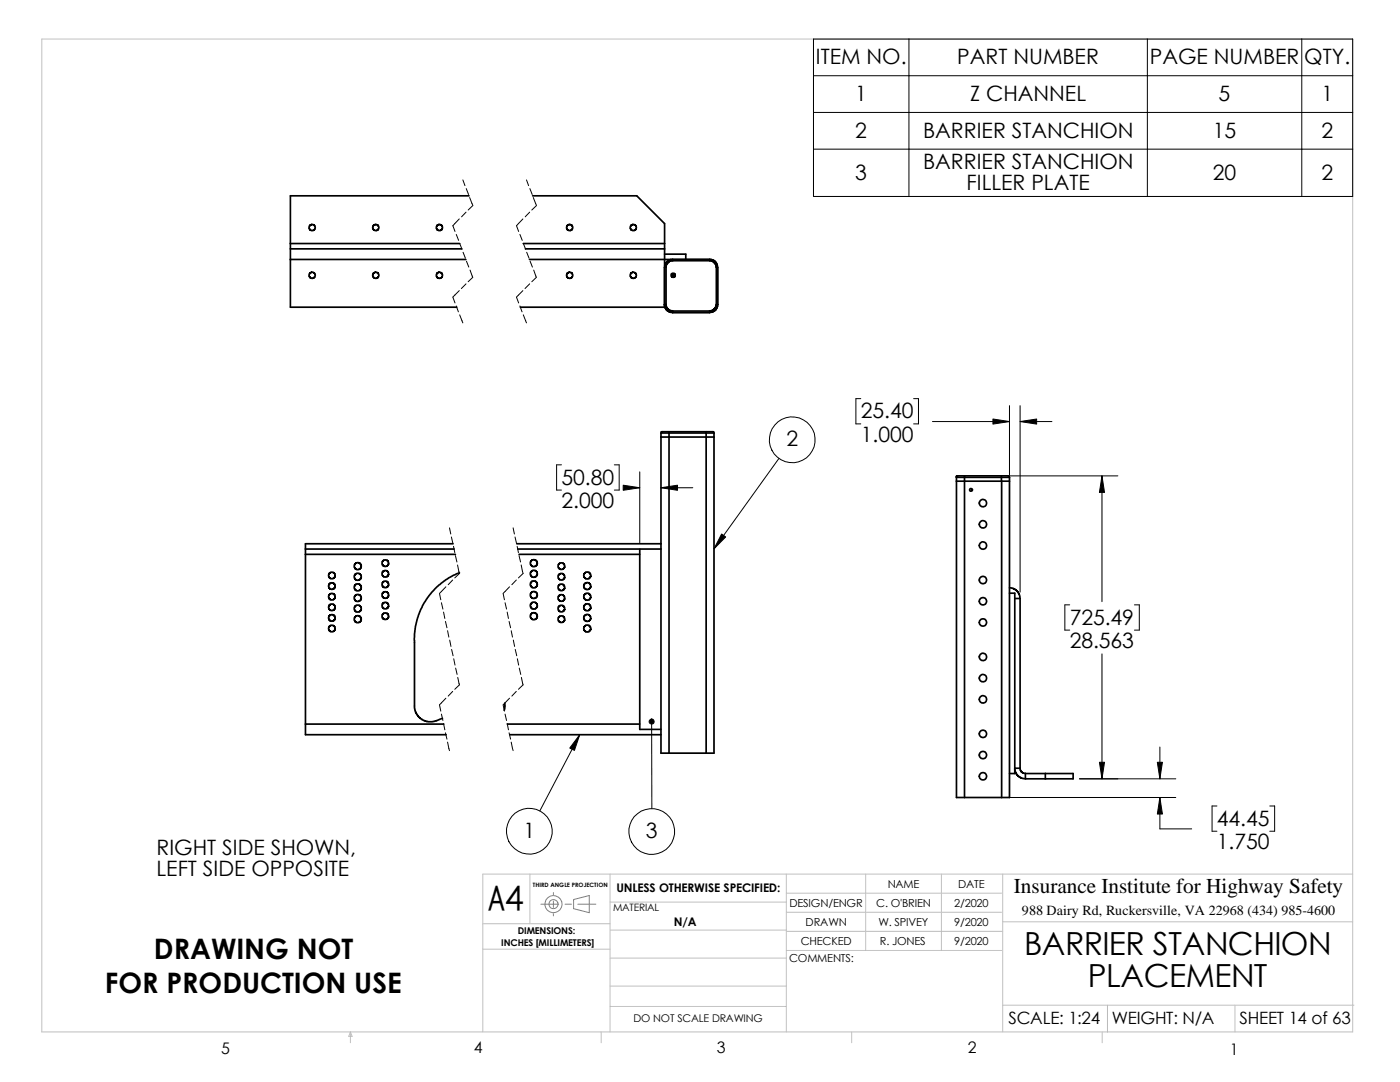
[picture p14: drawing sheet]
<svg xmlns="http://www.w3.org/2000/svg" width="279mm" height="216mm" viewBox="0 0 279 216" stroke-linecap="round" stroke-linejoin="round" font-family="sans-serif">
<defs><g id="words">
<text font-size="7.7" x="97.5" y="181.7">A4</text>
<g font-size="6.3">
<text x="204.4" y="190.6">BARRIER STANCHION</text>
<text x="217.1" y="196.9">PLACEMENT</text>
</g>
<g font-size="5.6">
<text x="30.7" y="191.4">DRAWING NOT</text>
<text x="21" y="198.1">FOR PRODUCTION USE</text>
</g>
<g font-size="4.2">
<text x="162.8" y="12.8">ITEM NO.</text>
<text x="191.1" y="12.8">PART NUMBER</text>
<text x="229.5" y="12.8">PAGE NUMBER</text>
<text x="260.3" y="12.8">QTY.</text>
<text x="170.7" y="20.1">1</text>
<text x="193.6" y="20.1">Z CHANNEL</text>
<text x="243.2" y="20.1">5</text>
<text x="263.7" y="20.1">1</text>
<text x="170.7" y="27.5">2</text>
<text x="184.2" y="27.5">BARRIER STANCHION</text>
<text x="242.1" y="27.5">15</text>
<text x="263.7" y="27.5">2</text>
<text x="170.7" y="35.8">3</text>
<text x="184.2" y="33.8">BARRIER STANCHION</text>
<text x="242.1" y="35.8">20</text>
<text x="263.7" y="35.8">2</text>
<text x="192.9" y="37.9">FILLER PLATE</text>
<text x="171.8" y="83.5">25.40</text>
<text x="156.9" y="89.1">2</text>
<text x="171.8" y="88.2">1.000</text>
<text x="112.1" y="96.7">50.80</text>
<text x="112.1" y="101.4">2.000</text>
<text x="213.5" y="124.6">725.49</text>
<text x="213.5" y="129.4">28.563</text>
<text x="104.5" y="167.2">1</text>
<text x="128.9" y="167.2">3</text>
<text x="242.9" y="164.8">44.45</text>
<text x="31.2" y="170.6">RIGHT SIDE SHOWN,</text>
<text x="242.9" y="169.5">1.750</text>
<text x="31.2" y="174.7">LEFT SIDE OPPOSITE</text>
<text x="202.4" y="178.3">Insurance Institute for Highway Safety</text>
</g>
<g font-size="3.4">
<text x="201.3" y="204.3">SCALE: 1:24</text>
<text x="221.9" y="204.3">WEIGHT: N/A</text>
<text x="247.4" y="204.3">SHEET 14 of 63</text>
</g>
<g font-size="3.2">
<text x="44.2" y="210.2">5</text>
<text x="94.6" y="210.2">4</text>
<text x="143" y="210.2">3</text>
<text x="193.2" y="210.2">2</text>
<text x="245.4" y="210.4">1</text>
</g>
<text font-size="2.8" x="204" y="182.5">988 Dairy Rd, Ruckersville, VA 22968 (434) 985-4600</text>
<g font-size="2.4">
<text x="123" y="178">UNLESS OTHERWISE SPECIFIED:</text>
<text x="134.5" y="184.8">N/A</text>
</g>
<g font-size="2.2">
<text x="177.2" y="177.1">NAME</text>
<text x="191.2" y="177.1">DATE</text>
<text x="157.6" y="180.9">DESIGN/ENGR</text>
<text x="160.8" y="184.7">DRAWN</text>
<text x="174.9" y="180.9">C. O'BRIEN</text>
<text x="175.3" y="184.7">W. SPIVEY</text>
<text x="190.4" y="180.9">2/2020</text>
<text x="190.4" y="184.7">9/2020</text>
<text x="157.5" y="191.9">COMMENTS:</text>
<text x="159.8" y="188.5">CHECKED</text>
<text x="175.6" y="188.5">R. JONES</text>
<text x="190.4" y="188.5">9/2020</text>
</g>
<text font-size="2.1" x="126.4" y="203.9">DO NOT SCALE DRAWING</text>
<text font-size="2" x="122.3" y="181.7">MATERIAL</text>
<g font-size="1.9">
<text x="100" y="188.8">INCHES [MILLIMETERS]</text>
<text x="103.3" y="186.4">DIMENSIONS:</text>
</g>
<text font-size="1.2" x="106.3" y="177.1">THIRD ANGLE PROJECTION</text>
</g></defs>
<g fill="none" stroke="#c0c0c0" stroke-width=".2">
<path d="M8.3 7.8h261.7v198.1h-261.7zM105.7 174.4v9.9M121.8 174.4v31.5M156.9 178.2h43M156.9 174.4v31.5M172.8 174.4v15.3M187.9 174.4v15.3M200.1 174.4v31.5M270 174.4h-173.6v31.5M96.4 189.4h25.4M96.4 184.3h25.4M121.8 196.8h35.1"/>
<path d="M121.8 191.2h35.1M121.8 180h35.1M121.8 185.6h35.1M156.9 189.7h43M156.9 182h43M156.9 185.8h43.2M200.1 183.9h69.9M69.9 205.9l.4 .9h-.7zM69.9 205.9v2.2M120 205.9v2.2M121.8 200.8h35.1M170 205.9v2.2"/>
<path d="M200.1 200.6h70.1M220 205.9v2.2M221 200.6v5.4M246.5 200.6v5.3"/>
</g>
<g fill="none" stroke="#808080" stroke-width=".2">
<path d="M110.4 178.1v.4M110.4 179.8v1.3M114.5 179.5l3.1-.8v3.4l-3.1-.8zM107.9 180.4h3.6M110.4 182.3v.5M112.8 180.4h1.2M115.3 180.4h3.6"/>
<circle cx="110.4" cy="180.4" r=".92"/>
<circle cx="110.5" cy="180.4" r="1.71"/>
</g>
<g fill="none" stroke="#000" stroke-width=".34">
<path d="M93.6 39.1h-35.6v9.5M106.3 39.1h20.8l5.5 5.5v4M58 49.7v2.1M58 48.6v1.1M58 51.8h35M58 48.6h33.7M58 51.8v9.5h33.1M58 49.7h34.2M62.2 44.8l-.4 .2-.1 .6 .2 .3 .5 .1 .4-.2 .1-.5-.2-.4-.5-.1M74.9 44.8l-.4 .2-.1 .6 .2 .3 .5 .1 .4-.2 .1-.5-.2-.4-.5-.1M87.6 44.8l-.4 .2-.1 .6 .2 .3 .5 .1 .4-.2 .1-.5-.2-.4-.5-.1M104.4 48.6h28.2"/>
<path d="M104.9 49.7h27.7M105.7 51.8h35.9v.2M113.6 44.8l-.4 .2-.1 .6 .2 .3 .5 .1 .4-.2 .1-.5-.2-.4-.5-.1M126.3 44.8l-.4 .2-.1 .6 .2 .3 .5 .1 .4-.2 .1-.5-.2-.4-.5-.1M132.6 49.7v11.6h-28.8M132.6 48.6v1.1M132.6 50.7h4.3v1.1M132.9 53.3v7.4a.28 .28 0 0 0-.3 .2 .28 .28 0 0 0 .1 .4l.5 .7 1 .4M134.2 52l-.6 .1-.5 .4-.2 .8M141.6 52h-7.4a.27 .27 0 0 0-.1-.2 .27 .27 0 0 0-.3 0l-.8 .5-.3 .7a.22 .22 0 0 0 0 .2 .22 .22 0 0 0 .2 .1M141.6 52l.8 .2 .4 .5 .2 .6M141.6 51.7l.6 .2 .6 .4 .4 1"/>
<path d="M143 53.3h.2M143 53.3v7.4M143.2 53.3v7.4M132.6 60.7l.1 .6 .5 .7 1 .4M132.9 60.7l.1 .6 .4 .5 .8 .3M134.2 62.1v.3M134.2 62.1h7.4M134.2 62.4h7.4M141.6 62.1v.3M143 60.7l-.3 .9-.5 .3-.6 .2M143 60.7h.2M143.2 60.7l-.1 .6-.4 .6-.5 .3-.6 .1"/>
<path d="M143.3 60.7l-.4 1-.4 .4-.9 .3M131.9 87.2h10.6M133.5 86.4h-1.6v63.9h1.6M133.5 86.1h-1.5v.3M133.5 86.1v.3M133.5 86.4h7.4M133.5 86.4v63.9M133.5 86.1h7.4M140.9 86.1v.3M140.9 86.4h1.6M140.9 86.1h1.5l.1 .3M140.9 86.4v63.9"/>
<path d="M142.5 86.4v63.9h-1.6M190.9 96h9M192.5 95.2h-1.6v63.9h1.6M192.5 95h-1.1a.37 .37 0 0 0-.6 .2M192.5 95v.2M192.5 95.2v63.9M192.5 95h7.4M192.5 95.2h7.4M199.9 95v.2M199.9 95h1.3M199.9 95.2h1.6M199.9 95.2v.8"/>
<path d="M199.9 96h1.6M199.9 96v63.1M201.2 95l.3 .2M201.5 95.2v63.9h-1.6M61 109.6v1M61 110.6h29.9M61 109.6h29.6M61 110.6v33.9M90.4 108.5h-29.4v1.1M91.7 114.3l-1.3 .6-1.8 1.1-1.4 1.1-1.6 1.8-.9 1.3-.9 1.8-.6 1.9-.4 2.2v15.6l.6 1.2 .5 .4 1 .6 1.4 .1 2-.7M103.1 108.5h28.8M103.3 109.6h28.6"/>
<path d="M103.6 110.6h24.1M127.7 109.6v35.9h4.2M201.5 117.3l.8 .1 .8 .7 .3 .5 .2 .8M201.5 118.4h1v35.9h-1M202.5 119.4h1.1M203.6 119.4v33.9M61 144.5v2.1h28M61 144.5h27.6M100.8 140.3l-.2 1.4M101.3 144.5h26.4M101.7 146.6h30.2M133.5 150.3h7.4"/>
<path d="M192.5 159.1h7.4M203.6 153.3h-1.1l.3 1 .7 .8 1.1 .3M203.6 153.3l.2 .7 .8 .3M204.6 154.3h9.6v1.1h-9.6M204.6 154.3v1.1M208.6 154.3v1.1"/>
<circle cx="62.3" cy="54.9" r=".6"/>
<circle cx="75" cy="54.9" r=".6"/>
<circle cx="87.7" cy="54.9" r=".6"/>
<circle cx="113.7" cy="54.9" r=".6"/>
<circle cx="126.4" cy="54.9" r=".6"/>
<circle cx="134.3" cy="54.9" r=".29"/>
<circle cx="134.4" cy="54.9" r=".41"/>
<circle cx="193.8" cy="97.8" r=".28"/>
<circle cx="66.2" cy="116.9" r=".66"/>
<circle cx="66.2" cy="119" r=".66"/>
<circle cx="66.2" cy="114.8" r=".66"/>
<circle cx="71.4" cy="119.3" r=".71"/>
<circle cx="71.4" cy="115.1" r=".71"/>
<circle cx="71.4" cy="117.2" r=".71"/>
<circle cx="71.4" cy="113" r=".71"/>
<circle cx="76.9" cy="118.7" r=".66"/>
<circle cx="76.9" cy="114.5" r=".66"/>
<circle cx="76.9" cy="112.4" r=".66"/>
<circle cx="76.9" cy="116.6" r=".66"/>
<circle cx="106.6" cy="116.6" r=".7"/>
<circle cx="106.6" cy="112.3" r=".7"/>
<circle cx="106.6" cy="118.7" r=".7"/>
<circle cx="106.6" cy="114.5" r=".7"/>
<circle cx="112.1" cy="117.2" r=".66"/>
<circle cx="112.1" cy="113" r=".66"/>
<circle cx="112.1" cy="119.3" r=".66"/>
<circle cx="112.1" cy="115.1" r=".66"/>
<circle cx="117.2" cy="116.9" r=".7"/>
<circle cx="117.2" cy="119" r=".7"/>
<circle cx="117.2" cy="114.8" r=".7"/>
<circle cx="196.2" cy="104.6" r=".73"/>
<circle cx="196.2" cy="115.8" r=".73"/>
<circle cx="196.2" cy="100.4" r=".73"/>
<circle cx="196.2" cy="108.9" r=".73"/>
<circle cx="196.2" cy="120" r=".73"/>
<circle cx="66.2" cy="123.3" r=".66"/>
<circle cx="66.2" cy="121.2" r=".66"/>
<circle cx="66.2" cy="125.4" r=".66"/>
<circle cx="71.4" cy="123.6" r=".71"/>
<circle cx="71.4" cy="121.4" r=".71"/>
<circle cx="76.9" cy="120.8" r=".66"/>
<circle cx="76.9" cy="122.9" r=".66"/>
<circle cx="106.6" cy="122.9" r=".7"/>
<circle cx="106.6" cy="120.8" r=".7"/>
<circle cx="112.1" cy="121.4" r=".66"/>
<circle cx="112.1" cy="123.6" r=".66"/>
<circle cx="117.2" cy="121.2" r=".7"/>
<circle cx="117.2" cy="123.3" r=".7"/>
<circle cx="117.2" cy="125.4" r=".7"/>
<circle cx="196.2" cy="124.2" r=".73"/>
<circle cx="196.2" cy="131.1" r=".73"/>
<circle cx="196.2" cy="139.5" r=".73"/>
<circle cx="196.2" cy="135.3" r=".73"/>
<circle cx="196.2" cy="154.9" r=".73"/>
<circle cx="196.2" cy="146.5" r=".73"/>
<circle cx="196.2" cy="150.7" r=".73"/>
</g>
<g fill="none" stroke="#000" stroke-width=".2">
<path d="M162.3 7.8h107.7v31.4h-107.7zM162.3 15.1h107.7M181.4 7.8v31.4M229 7.8v31.4M259.8 7.8v31.4M92.4 35.9l.4 1.1M93 37.6l.5 1.2M93.7 39.4l.7 1.6M105.1 35.9l.4 1.1M105.7 37.6l.5 1.2M106.4 39.4l.7 1.6M162.3 22.4h107.7"/>
<path d="M162.3 29.8h107.7M90.4 59.3l.4 1.2M91.1 46.8l.4 1.2M91.7 43.7l-1.3 1.3 .4 1.2M91.7 58l-1.3 1.3M91.7 48.6l.5 1.1M92.4 50.3l.5 1.2M93 42.3l-.9 1M93 56.6l-.9 1M93.1 52.1l.5 1.2M93.8 53.9l.5 1.4M94.4 41l-1 .9"/>
<path d="M94.4 55.3l-1 .9M103.1 59.3l.4 1.2M103.8 46.8l.4 1.2M104.4 43.7l-1.3 1.3 .4 1.2M104.4 58l-1.3 1.3M104.4 48.6l.5 1.1M105.1 50.3l.5 1.2M105.7 42.3l-.9 1M105.7 56.6l-.9 1M105.8 52.1l.5 1.2M106.5 53.9l.5 1.4M107.1 41l-1 .9"/>
<path d="M107.1 55.3l-1 .9M91.1 61l.4 1.2M91.7 62.8l.7 1.6M103.8 61l.4 1.2M104.4 62.8l.7 1.6M171.8 79.5h-1v5.1h1M182.3 79.5h1v5.1h-1M112.1 92.8h-1v5h1M122.6 92.8h1v5h-1M126.4 97.3h1.3M127.7 94.1v14.2M131.9 97.3h6.4"/>
<path d="M155.4 91.5l-12.9 18M186.1 84.1h15.4M201.2 95h21.9M201.5 80.9v13.8M203.6 80.9v37.3M203.6 84.1h6.3M219.9 95v25.1M87.7 118.4l.3 1.3M89 117.1l-1.3 1.3M89.7 105.3l.3 1.3M90.1 107.1l.3 1.3M90.3 115.7l-.8 1"/>
<path d="M90.5 109l.3 1.3M90.9 110.9l.3 1.2M91.3 112.7l.4 1.7-.9 .9M100.4 118.4l.3 1.3M101.7 117.1l-1.3 1.3M102.4 105.3l.3 1.3M102.8 107.1l.3 1.3M103 115.7l-.8 1M103.2 109l.3 1.3M103.6 110.9l.3 1.2M104 112.7l.4 1.7-.9 .9M88.1 120.3l.3 1.2"/>
<path d="M88.5 122.1l.3 1.3M88.9 124l.3 1.3M89 139.3l-1.3 1.3M89.3 125.9l.3 1.2M89.7 127.7l.3 1.3M90.1 129.6l.3 1.3M90.3 138l-.8 .9M90.6 131.4l.2 1.3M90.9 133.3l.3 1.3M91.4 135.2l.3 1.5-.9 .8M100.8 120.3l.3 1.2M101.2 122.1l.3 1.3"/>
<path d="M101.6 124l.3 1.3M101.7 139.3l-1.3 1.3M102 125.9l.3 1.2M102.4 127.7l.3 1.3M102.8 129.6l.3 1.3M103 138l-.8 .9M103.3 131.4l.2 1.3M103.6 133.3l.3 1.3M104.1 135.2l.3 1.5-.9 .8M213.5 120.7h-1v5h1M219.9 130.5v24.9M226.4 120.7h1v5h-1"/>
<path d="M87.7 140.7l.3 1.2M88.1 142.5l.3 1.3M88.5 144.4l.3 1.2M88.9 146.2l.3 1.3M89.3 148.1l.4 1.7M100.4 140.7l.3 1.2M100.8 142.5l.3 1.3M101.2 144.4l.3 1.2M101.6 146.2l.3 1.3M102 148.1l.4 1.7M115.7 146.6l-8 15.2M130 144l.1 17.3"/>
<path d="M201.2 159.1h33.5M215.4 155.4h19.3M231.5 159.1v6.3h6.3M231.5 149.1v6.3M242.9 160.8h-1v5.1h1M253.4 160.8h1v5.1h-1"/>
<circle cx="158.1" cy="87.8" r="4.6"/>
<circle cx="105.6" cy="165.9" r="4.6"/>
<circle cx="130.1" cy="165.9" r="4.6"/>
</g>
<path d="M124.4 96.8l3.3 .5-3.3 .5zM131.9 97.3l3.3-.5v1zM198.2 83.6l3.3 .5-3.3 .5zM203.6 84.1l3.3-.5v1zM219.9 95l.5 3.3h-1zM144 106.6l.8 .5-2.3 2.4zM115.7 146.6l-1.1 3.1-.9-.4zM129.7 143.6l.3-.1v.5v-.5a.5 .5 0 0 1 .6 .6 .5 .5 0 0 1-.7 .3 .5 .5 0 0 1-.2-.8zM219.4 152.1h1l-.5 3.3zM231 152.1h1l-.5 3.3zM231.5 159.1l.5 3.3h-1z" fill="#000" stroke="#000" stroke-width=".2"/>
<use href="#words"/>
</svg>
